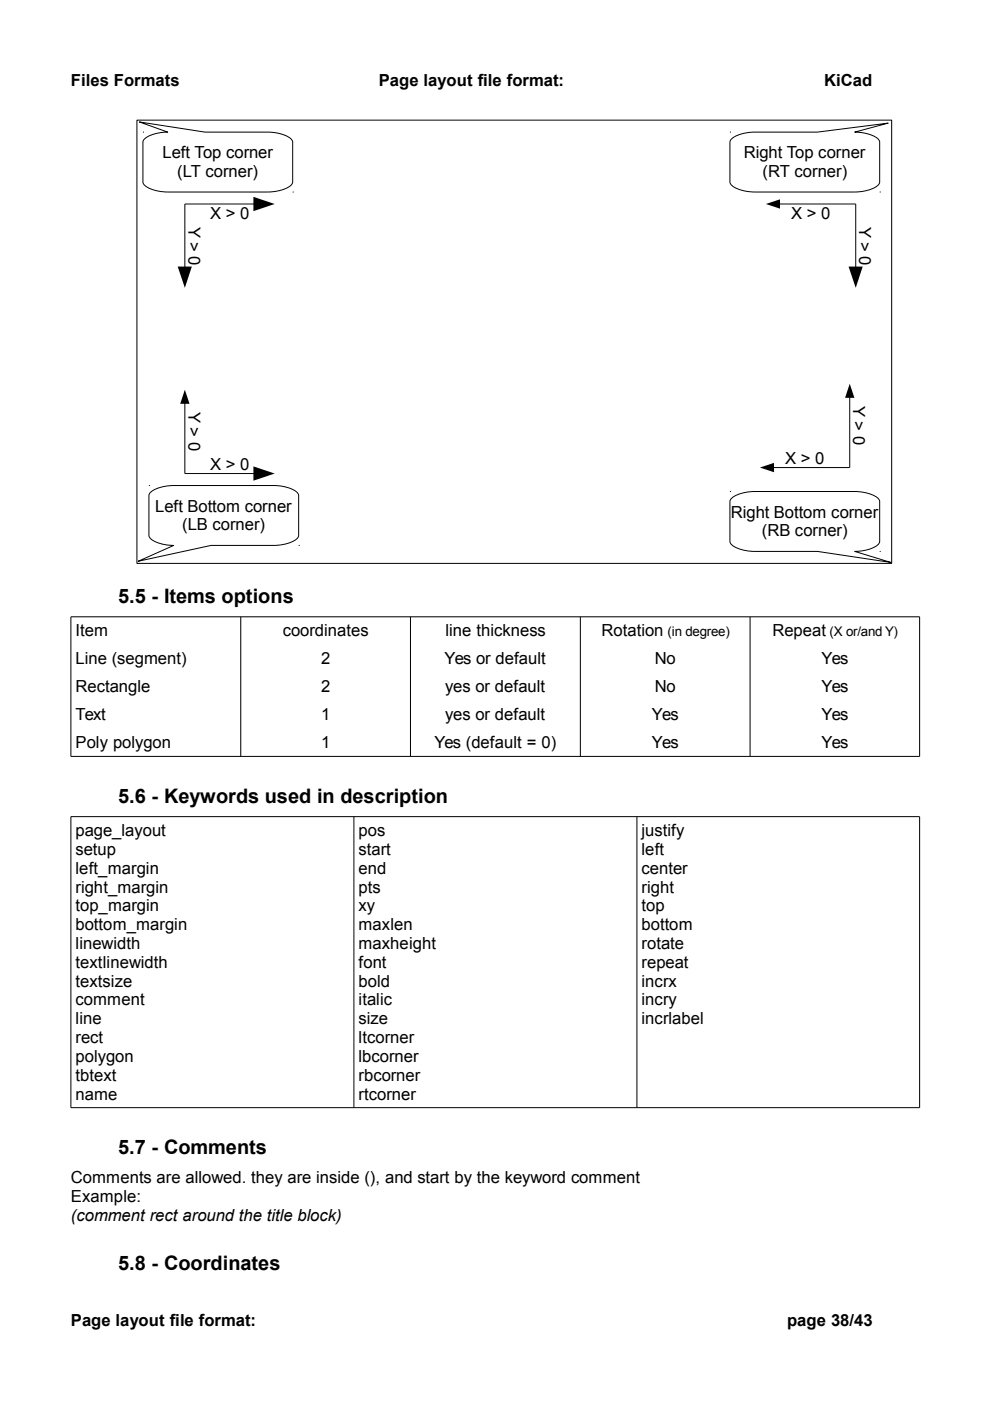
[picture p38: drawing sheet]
<svg xmlns="http://www.w3.org/2000/svg" width="210mm" height="297mm" viewBox="0 0 210 297" stroke-linecap="round" stroke-linejoin="round" font-family="sans-serif">
<defs><g id="words">
<g font-size="4.2">
<text x="25" y="127.8">5.5 - Items options</text>
<text x="25" y="170.2">5.6 - Keywords used in description</text>
<text x="25" y="244.7">5.7 - Comments</text>
<text x="25" y="269.3">5.8 - Coordinates</text>
</g>
<g font-size="3.5">
<text x="15" y="18.2">Files Formats</text>
<text x="80.3" y="18.2">Page layout file format:</text>
<text x="174.8" y="18.2">KiCad</text>
<text x="34.4" y="33.6">Left Top corner</text>
<text x="157.7" y="33.6">Right Top corner</text>
<text x="37.6" y="37.5">(LT corner)</text>
<text x="161.6" y="37.5">(RT corner)</text>
<text x="44.6" y="46.4">X &gt; 0</text>
<text x="167.7" y="46.4">X &gt; 0</text>
<text x="39.9" y="48" transform="rotate(90 39.9 48)">Y &gt; 0</text>
<text x="182.2" y="48" transform="rotate(90 182.2 48)">Y &gt; 0</text>
<text x="39.9" y="87.4" transform="rotate(90 39.9 87.4)">Y &gt; 0</text>
<text x="180.9" y="86.1" transform="rotate(90 180.9 86.1)">Y &gt; 0</text>
<text x="44.6" y="99.6">X &gt; 0</text>
<text x="166.5" y="98.4">X &gt; 0</text>
<text x="32.9" y="108.5">Left Bottom corner</text>
<text x="38.6" y="112.4">(LB corner)</text>
<text x="155" y="109.8">Right Bottom corner</text>
<text x="161.5" y="113.7">(RB corner)</text>
<text x="16" y="134.9">Item</text>
<text x="59.9" y="134.9">coordinates</text>
<text x="94.4" y="134.9">line thickness</text>
<text x="127.6" y="134.9">Rotation</text>
<text x="163.8" y="134.9">Repeat</text>
<text x="16" y="140.9">Line (segment)</text>
<text x="68.1" y="140.9">2</text>
<text x="94.3" y="140.9">Yes or default</text>
<text x="138.8" y="140.9">No</text>
<text x="174.2" y="140.9">Yes</text>
<text x="16" y="146.8">Rectangle</text>
<text x="68.1" y="146.8">2</text>
<text x="94.4" y="146.8">yes or default</text>
<text x="138.8" y="146.8">No</text>
<text x="174.2" y="146.8">Yes</text>
<text x="16" y="152.7">Text</text>
<text x="68.1" y="152.7">1</text>
<text x="94.4" y="152.7">yes or default</text>
<text x="138.2" y="152.7">Yes</text>
<text x="174.2" y="152.7">Yes</text>
<text x="16" y="158.6">Poly polygon</text>
<text x="68.1" y="158.6">1</text>
<text x="92.1" y="158.6">Yes (default = 0)</text>
<text x="138.2" y="158.6">Yes</text>
<text x="174.2" y="158.6">Yes</text>
<text x="16" y="177.3">page_layout</text>
<text x="76" y="177.3">pos</text>
<text x="136" y="177.3">justify</text>
<text x="16" y="181.3">setup</text>
<text x="16" y="185.3">left_margin</text>
<text x="76" y="181.3">start</text>
<text x="76" y="185.3">end</text>
<text x="136" y="181.3">left</text>
<text x="136" y="185.3">center</text>
<text x="16" y="189.3">right_margin</text>
<text x="76" y="189.3">pts</text>
<text x="136" y="189.3">right</text>
<text x="16" y="193.3">top_margin</text>
<text x="16" y="197.2">bottom_margin</text>
<text x="76" y="193.3">xy</text>
<text x="76" y="197.2">maxlen</text>
<text x="136" y="193.3">top</text>
<text x="136" y="197.2">bottom</text>
<text x="16" y="201.2">linewidth</text>
<text x="76" y="201.2">maxheight</text>
<text x="136" y="201.2">rotate</text>
<text x="16" y="205.2">textlinewidth</text>
<text x="16" y="209.2">textsize</text>
<text x="76" y="205.2">font</text>
<text x="76" y="209.2">bold</text>
<text x="136" y="205.2">repeat</text>
<text x="136" y="209.2">incrx</text>
<text x="16" y="213.2">comment</text>
<text x="76" y="213.2">italic</text>
<text x="136" y="213.2">incry</text>
<text x="16" y="217.2">line</text>
<text x="16" y="221.2">rect</text>
<text x="76" y="217.2">size</text>
<text x="76" y="221.2">ltcorner</text>
<text x="136" y="217.2">incrlabel</text>
<text x="16" y="225.1">polygon</text>
<text x="76" y="225.1">lbcorner</text>
<text x="16" y="229.1">tbtext</text>
<text x="16" y="233.1">name</text>
<text x="76" y="229.1">rbcorner</text>
<text x="76" y="233.1">rtcorner</text>
<text x="15" y="250.8">Comments are allowed. they are inside (), and start by the keyword comment</text>
<text x="15" y="254.8">Example:</text>
<text x="15" y="258.8">(comment rect around the title block)</text>
<text x="15" y="281.2">Page layout file format:</text>
<text x="166.9" y="281.2">page 38/43</text>
</g>
<g font-size="2.8">
<text x="141.5" y="134.9">(in degree)</text>
<text x="175.9" y="134.9">(X or/and Y)</text>
</g>
</g></defs>
<g fill="none" stroke="#000" stroke-width=".21">
<path d="M29 25.5h160.1v94h-160.1zM29.6 25.9l13.9 2.1h9.3a19.7 19.7 0 0 1 6.8 .4 3.3 3.3 0 0 1 2.5 1.7v8.5a2.19 2.19 0 0 1-1.7 1.4 10.2 10.2 0 0 1-3.6 .7h-17.3a19.5 19.5 0 0 1-6.8-.4 3.2 3.2 0 0 1-2.4-1.7v-8.5a2.17 2.17 0 0 1 1.6-1.4 10.1 10.1 0 0 1 3.7-.7zM30.3 28h.1M154.8 28h.1M155.2 29.4a8.2 8.2 0 0 1 4.8-1.4h13.3l15-1.9-7.1 1.9a7.3 7.3 0 0 1 5.2 1.7l.1 .4v8.5a2.19 2.19 0 0 1-1.6 1.4 10.2 10.2 0 0 1-3.7 .7h-17.2a19.5 19.5 0 0 1-6.8-.4 3.2 3.2 0 0 1-2.4-1.7v-8.5zM53.9 43.3h-14.7v13.4M62.1 40.7h.1M165.2 43.3h16.2v13.4M186.5 40.7h.1M39.2 85.5v14.9h14.7M180.2 84.2v14.9h-16.2M31.6 102.9h.1"/>
<path d="M32 104.3a8.2 8.2 0 0 1 4.8-1.4h17.3a19.7 19.7 0 0 1 6.8 .4 3.3 3.3 0 0 1 2.4 1.8v8.4a2.19 2.19 0 0 1-1.6 1.5 10.2 10.2 0 0 1-3.7 .6h-13.3l-15.4 3.4 7.5-3.4a7.2 7.2 0 0 1-5.1-1.7l-.1-.4v-8.4zM63.3 115.6h.1M154.8 104.2h.1M155.2 105.6a8.2 8.2 0 0 1 4.8-1.4h17.3a19.7 19.7 0 0 1 6.8 .4 3.3 3.3 0 0 1 2.4 1.7v8.5a2.19 2.19 0 0 1-1.6 1.4 10.2 10.2 0 0 1-3.7 .7l7.6 2.3-15.5-2.3h-9.3a19.5 19.5 0 0 1-6.8-.4 3.2 3.2 0 0 1-2.4-1.7v-8.5zM186.5 116.9h.1M15 130.8h180v29.6h-180zM51 130.8v29.6M87 130.8v29.6M123 130.8v29.6M159 130.8v29.6M15 173.1h180v61.7h-180zM75 173.1v61.7"/>
<path d="M135 173.1v61.7"/>
</g>
<path d="M53.7 41.7l4.5 1.6-4.5 1.5zM162.4 43.3l3-1v1.9zM37.7 56.5h3l-1.5 4.5zM179.9 56.5h3l-1.5 4.5zM39.2 82.6l1 3h-2zM161.1 99.1l3-1v2zM180.2 81.4l1 2.9h-2zM53.7 98.9l4.5 1.5-4.5 1.5z" fill="#000"/>
<use href="#words"/>
</svg>
